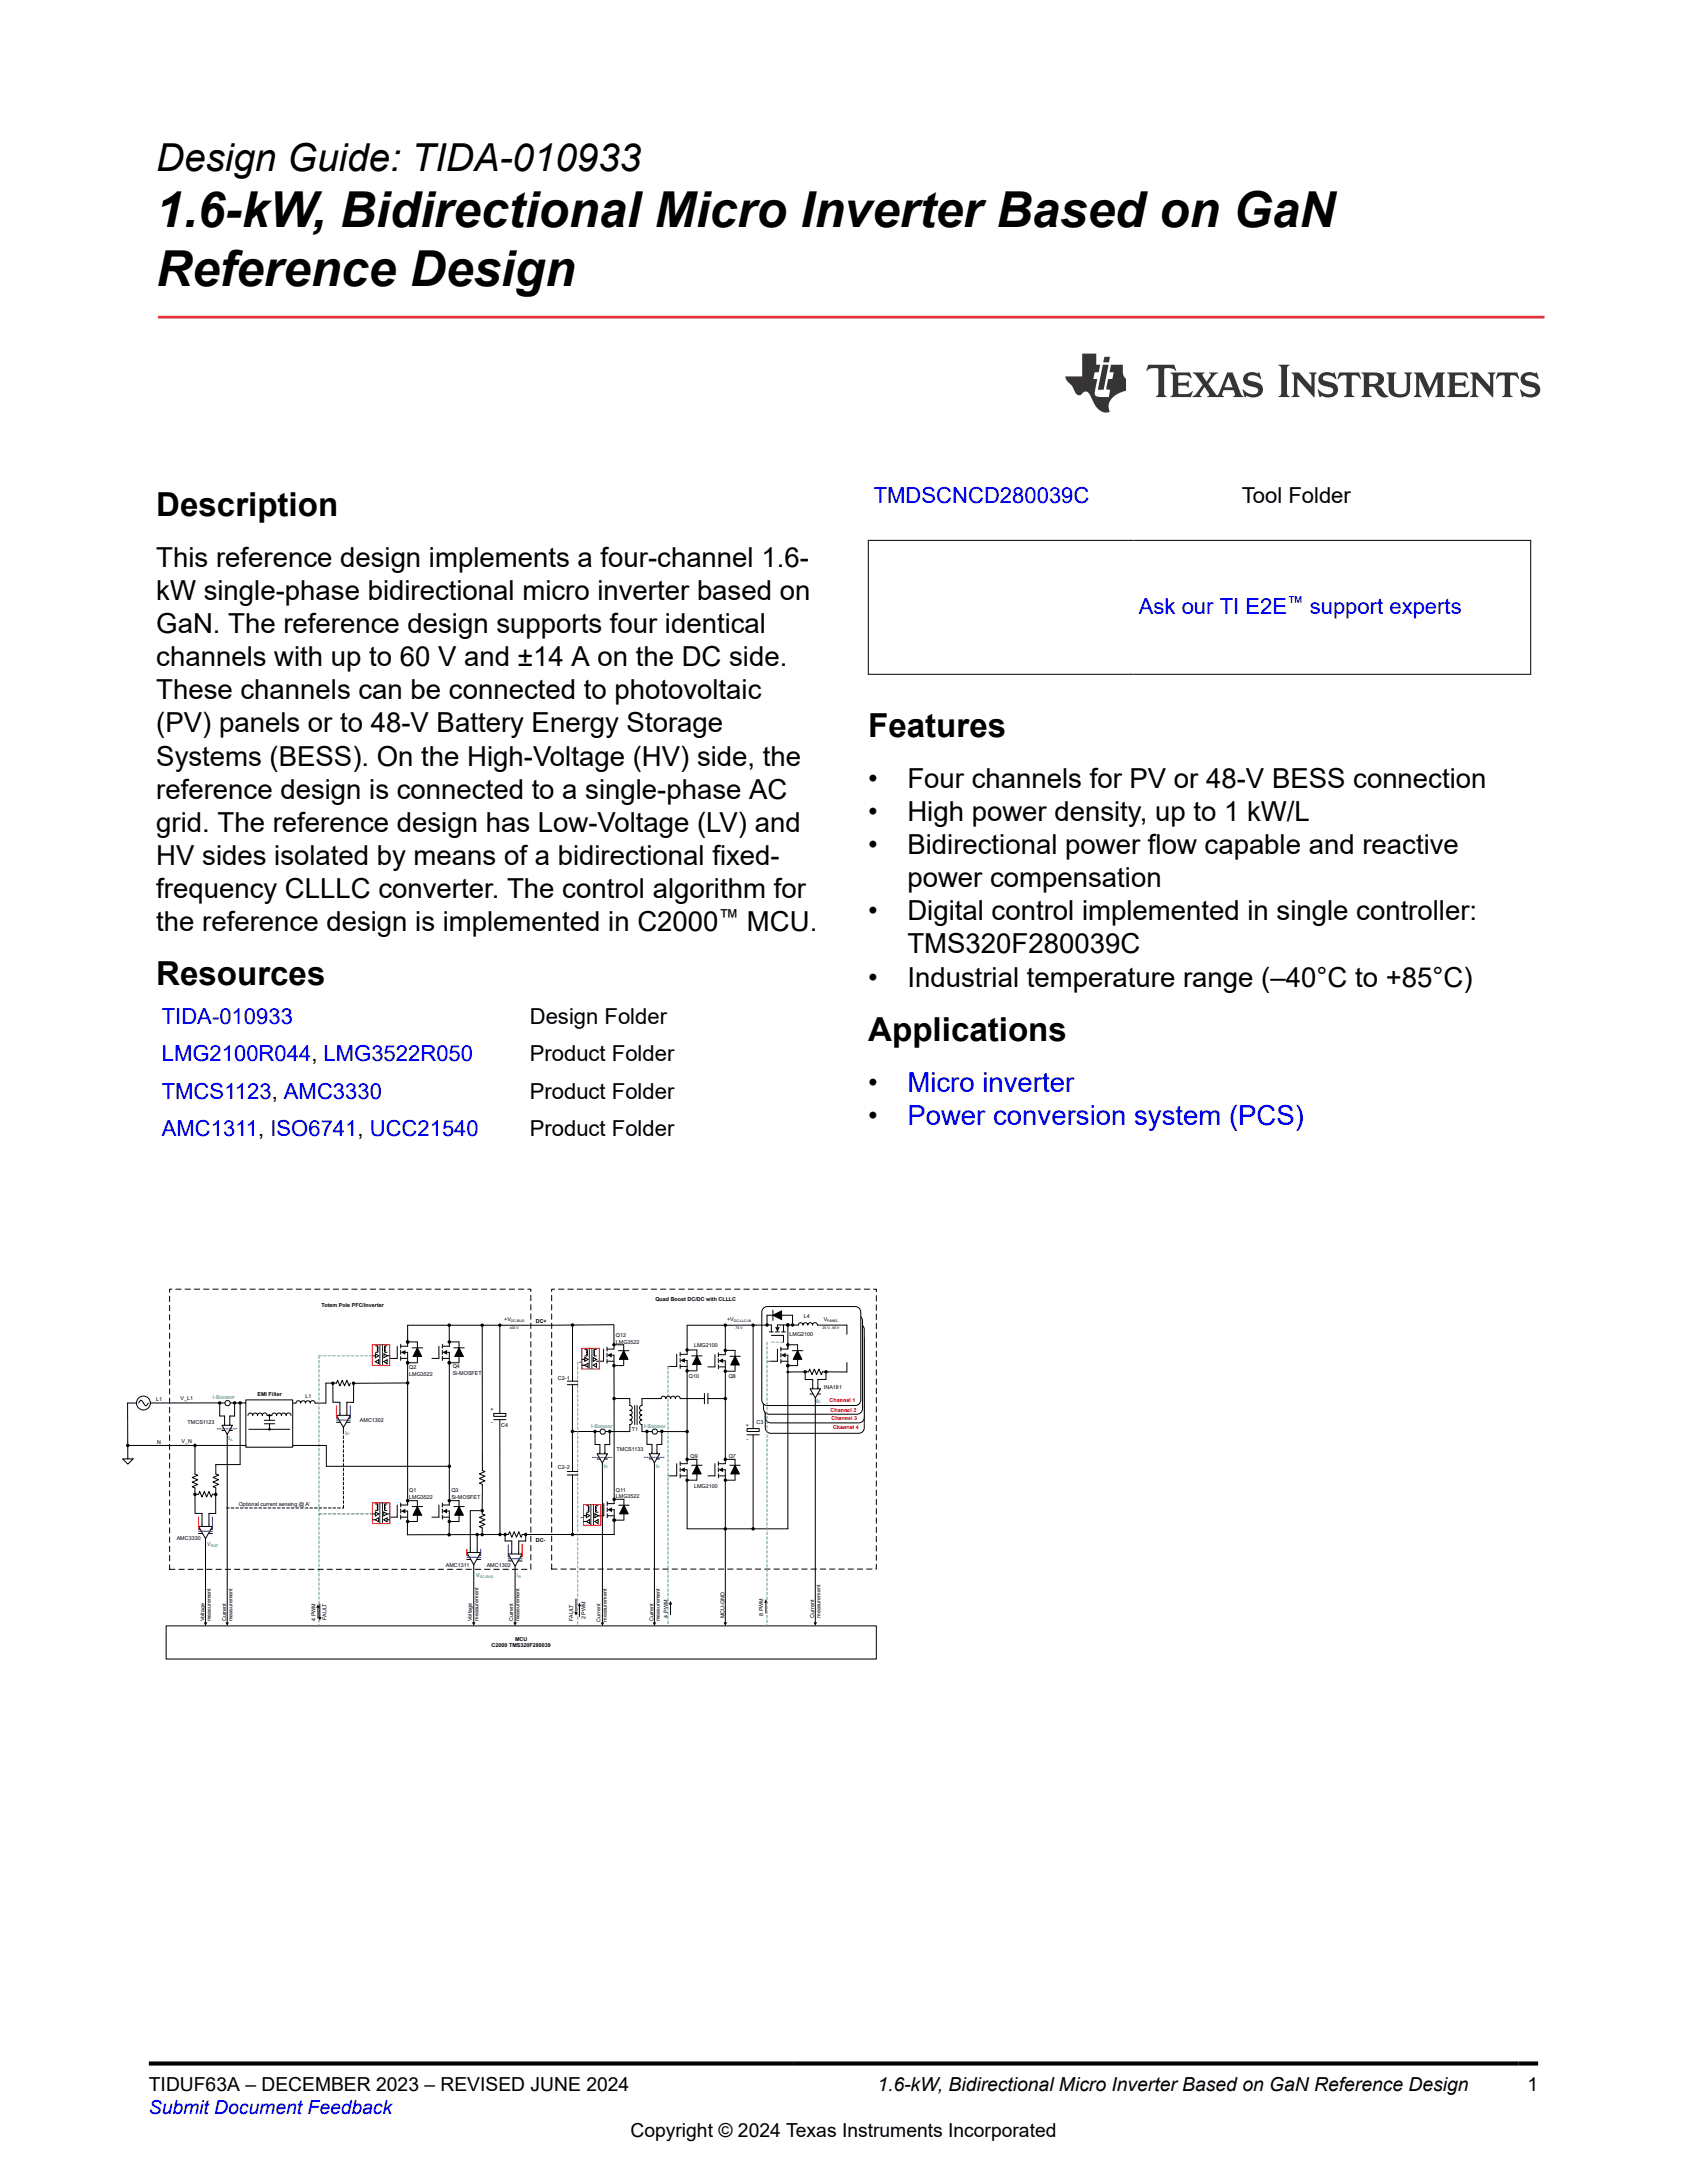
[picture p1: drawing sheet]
<svg xmlns="http://www.w3.org/2000/svg" width="216mm" height="279mm" viewBox="0 0 216 279" stroke-linecap="round" stroke-linejoin="round" font-family="sans-serif">
<defs><g id="words">
<g font-size="6.3">
<text x="20" y="29">1.6-kW, Bidirectional Micro Inverter Based on GaN</text>
<text x="20" y="36.6">Reference Design</text>
</g>
<text font-size="4.9" x="20" y="21.8">Design Guide: TIDA-010933</text>
<g font-size="4.2">
<text x="20" y="66">Description</text>
<text x="111.1" y="94.3">Features</text>
<text x="20" y="126.1">Resources</text>
<text x="111.1" y="133.2">Applications</text>
</g>
<g font-size="3.5">
<text x="20" y="72.6">This reference design implements a four-channel 1.6-</text>
<text x="20" y="76.8">kW single-phase bidirectional micro inverter based on</text>
<text x="20" y="81">GaN. The reference design supports four identical</text>
<text x="20" y="85.3">channels with up to 60 V and ±14 A on the DC side.</text>
<text x="20" y="89.5">These channels can be connected to photovoltaic</text>
<text x="20" y="93.7">(PV) panels or to 48-V Battery Energy Storage</text>
<text x="20" y="98">Systems (BESS). On the High-Voltage (HV) side, the</text>
<text x="111.1" y="100.9">•</text>
<text x="116.1" y="100.9">Four channels for PV or 48-V BESS connection</text>
<text x="20" y="102.2">reference design is connected to a single-phase AC</text>
<text x="20" y="106.4">grid. The reference design has Low-Voltage (LV) and</text>
<text x="111.1" y="105.1">•</text>
<text x="116.1" y="105.1">High power density, up to 1 kW/L</text>
<text x="20" y="110.7">HV sides isolated by means of a bidirectional fixed-</text>
<text x="111.1" y="109.3">•</text>
<text x="116.1" y="109.3">Bidirectional power flow capable and reactive</text>
<text x="116.1" y="113.6">power compensation</text>
<text x="20" y="114.9">frequency CLLLC converter. The control algorithm for</text>
<text x="20" y="119.1">the reference design is implemented in C2000</text>
<text x="95.6" y="119.1">MCU.</text>
<text x="111.1" y="117.8">•</text>
<text x="116.1" y="117.8">Digital control implemented in single controller:</text>
<text x="116.1" y="122">TMS320F280039C</text>
<text x="111.1" y="126.3">•</text>
<text x="116.1" y="126.3">Industrial temperature range (–40°C to +85°C)</text>
<text x="111.1" y="139.8">•</text>
<text x="111.1" y="144">•</text>
</g>
<g font-size="3.5" fill="#00f">
<text x="116.1" y="139.8">Micro inverter</text>
<text x="116.1" y="144">Power conversion system (PCS)</text>
</g>
<g font-size="2.8" fill="#00f">
<text x="111.8" y="64.4">TMDSCNCD280039C</text>
<text x="145.7" y="78.5">Ask our TI E2E</text>
<text x="167.6" y="78.5">support experts</text>
<text x="20.7" y="131">TIDA-010933</text>
<text x="20.7" y="135.8">LMG2100R044, LMG3522R050</text>
<text x="20.7" y="140.6">TMCS1123, AMC3330</text>
<text x="20.7" y="145.4">AMC1311, ISO6741, UCC21540</text>
</g>
<g font-size="2.8">
<text x="158.9" y="64.4">Tool Folder</text>
<text x="67.8" y="131">Design Folder</text>
<text x="67.8" y="135.8">Product Folder</text>
<text x="67.8" y="140.6">Product Folder</text>
<text x="67.8" y="145.4">Product Folder</text>
</g>
<text font-size="2.6" x="92" y="118.3">™</text>
<g font-size="2.5">
<text x="19" y="267.6">TIDUF63A – DECEMBER 2023 – REVISED JUNE 2024</text>
<text x="112.3" y="267.6">1.6-kW, Bidirectional Micro Inverter Based on GaN Reference Design</text>
<text x="195.5" y="267.6">1</text>
<text x="80.7" y="273.5">Copyright © 2024 Texas Instruments Incorporated</text>
</g>
<text font-size="2.5" fill="#00f" x="19" y="270.6">Submit Document Feedback</text>
<text font-size="2.1" fill="#00f" x="164.7" y="77.9">™</text>
<g font-size=".7">
<text x="41.2" y="167.3">Totem Pole PFC/Inverter</text>
<text x="83.9" y="166.5">Quad Boost DC/DC with CLLLC</text>
<text x="64.5" y="169.1">+V</text>
<text x="68.6" y="169.4">DC+</text>
<text x="78.8" y="171.1">Q12</text>
<text x="78.8" y="172">LMG3522</text>
<text x="88.8" y="172.4">LMG2100</text>
<text x="93.1" y="169.1">+V</text>
<text x="101.1" y="171">LMG2100</text>
<text x="102.9" y="168.7">L4</text>
<text x="105.4" y="169.1">V</text>
<text x="20" y="179.3">L1</text>
<text x="23.1" y="179.2">V_L1</text>
<text x="33" y="178.6">EMI Filter</text>
<text x="39.1" y="179">L1</text>
<text x="52.4" y="175.2">Q2</text>
<text x="52.4" y="176.1">LMG3522</text>
<text x="57.9" y="175.1">Q4</text>
<text x="57.9" y="176">Si-MOSFET</text>
<text x="71.4" y="176.7">C2-1</text>
<text x="88.2" y="176.4">Q10</text>
<text x="93.3" y="176.4">Q8</text>
<text x="105.5" y="177.8">INA181</text>
<text x="20.1" y="184.8">N</text>
<text x="23.2" y="184.7">V_N</text>
<text x="24" y="182.2">TMCS1123</text>
<text x="46.1" y="182">AMC1302</text>
<text x="62.8" y="180.5">+</text>
<text x="62.9" y="182.3">-</text>
<text x="64.2" y="182.7">C4</text>
<text x="78.9" y="185.8">TMCS1133</text>
<text x="80.9" y="183.1">T1</text>
<text x="95.5" y="182.7">+</text>
<text x="95.5" y="184.4">-</text>
<text x="96.8" y="182.2">C3</text>
<text x="52.4" y="191">Q1</text>
<text x="52.4" y="191.8">LMG3522</text>
<text x="57.8" y="191">Q3</text>
<text x="57.8" y="191.8">Si-MOSFET</text>
<text x="71.4" y="188">C2-2</text>
<text x="78.8" y="190.9">Q11</text>
<text x="78.8" y="191.7">LMG3522</text>
<text x="88.4" y="186.5">Q9</text>
<text x="88.8" y="190.4">LMG2100</text>
<text x="93.3" y="186.5">Q7</text>
<text x="22.6" y="197.1">AMC3330</text>
<text x="30.6" y="192.8">Optional current sensing @ A’</text>
<text x="68.6" y="197.4">DC-</text>
<text x="57.1" y="200.6">AMC1311</text>
<text x="62.3" y="200.5">AMC1302</text>
<text x="26.2" y="207.5" transform="rotate(-90 26.2 207.5)">Voltage</text>
<text x="27" y="207.5" transform="rotate(-90 27 207.5)">measurement</text>
<text x="28.9" y="207.5" transform="rotate(-90 28.9 207.5)">Current</text>
<text x="29.8" y="207.5" transform="rotate(-90 29.8 207.5)">measurement</text>
<text x="40.4" y="207.5" transform="rotate(-90 40.4 207.5)">4 PWM</text>
<text x="41.8" y="207.3" transform="rotate(-90 41.8 207.3)">FAULT</text>
<text x="60.4" y="207.5" transform="rotate(-90 60.4 207.5)">Voltage</text>
<text x="61.2" y="207.5" transform="rotate(-90 61.2 207.5)">measurement</text>
<text x="65.7" y="207.5" transform="rotate(-90 65.7 207.5)">Current</text>
<text x="66.5" y="207.5" transform="rotate(-90 66.5 207.5)">measurement</text>
<text x="73.4" y="207.4" transform="rotate(-90 73.4 207.4)">FAULT</text>
<text x="74.9" y="207.3" transform="rotate(-90 74.9 207.3)">2 PWM</text>
<text x="76.8" y="207.6" transform="rotate(-90 76.8 207.6)">Current</text>
<text x="77.7" y="207.6" transform="rotate(-90 77.7 207.6)">measurement</text>
<text x="83.6" y="207.5" transform="rotate(-90 83.6 207.5)">Current</text>
<text x="84.4" y="207.5" transform="rotate(-90 84.4 207.5)">measurement</text>
<text x="85.5" y="207" transform="rotate(-90 85.5 207)">4 PWM</text>
<text x="92.7" y="207.1" transform="rotate(-90 92.7 207.1)">MCU-GND</text>
<text x="97.7" y="206.8" transform="rotate(-90 97.7 206.8)">8 PWM</text>
<text x="104.2" y="207.1" transform="rotate(-90 104.2 207.1)">Current</text>
<text x="105" y="207.1" transform="rotate(-90 105 207.1)">measurement</text>
<text x="62.9" y="210.8">C2000 TMS320F280039</text>
<text x="65.9" y="210">MCU</text>
</g>
<g font-size=".7" fill="#00bacc">
<text x="27.3" y="179.1">I-Sensor</text>
<text x="29.3" y="184.3">I</text>
<text x="44.2" y="183.6">I</text>
<text x="75.7" y="182.7">I-Sensor</text>
<text x="82.4" y="182.7">I-Sensor</text>
<text x="77.3" y="187.8">I</text>
<text x="83.9" y="187.8">I</text>
<text x="26.5" y="197.9">V</text>
<text x="60.9" y="201.9">V</text>
<text x="66.2" y="201.9">I</text>
</g>
<text font-size=".7" fill="#006fc0" x="104.5" y="179.5">I</text>
<g font-size=".7" fill="#f00">
<text x="106.2" y="179.5">Channel 1</text>
<text x="106.3" y="180.7">Channel 2</text>
<text x="106.4" y="181.7">Channel 3</text>
<text x="106.6" y="182.9">Channel 4</text>
</g>
<g font-size=".4">
<text x="65.2" y="170.1">400 V</text>
<text x="65.4" y="169.2">DC-BUS</text>
<text x="93.9" y="169.2">DC-LLC-IN</text>
<text x="94.1" y="170.1">75 V</text>
<text x="105.3" y="170.1">25 V...60 V</text>
<text x="105.9" y="169.2">PANEL</text>
</g>
<text font-size=".4" fill="#006fc0" x="104.7" y="179.6">C</text>
<g font-size=".4" fill="#00bacc">
<text x="29.5" y="184.4">A</text>
<text x="44.3" y="183.7">A’</text>
<text x="77.5" y="187.9">D</text>
<text x="84.1" y="187.9">E</text>
<text x="27" y="197.9">OUT</text>
<text x="61.4" y="201.9">DC-BUS</text>
<text x="66.3" y="201.9">B</text>
</g>
</g></defs>
<g fill="#373435">
<path d="M159.3 48a.88 .88 0 0 0-.1 .9 .88 .88 0 0 0 .8 .5l.8 .2a.43 .43 0 0 1 .2 .5 .43 .43 0 0 1-.4 .3 1.57 1.57 0 0 1-1.5-.6l-.1 .1 .3 .9h.1l.2-.1a1.53 1.53 0 0 0 2-.5 .96 .96 0 0 0-.9-1.3l-.8-.2-.2-.3a.62 .62 0 0 1 .9-.3l.3 .1 .4 .3h.1l-.2-.8h-.2v.1a1.46 1.46 0 0 0-1.7 .2zM157.2 48.2l.5 1.4h-1zM152.6 47.7v.1l.5 .3 .8 1.1-.7 1.1-.2 .2-.4 .2v.1h1.2v-.1l-.3-.2 .6-1 .7 1-.3 .2v.1h2.2v-.1l-.3-.2 .2-.6h1.3l.2 .6-.3 .3h1.3l-.3-.4-1.1-2.7h-.6l-1 2.5-.3 .4-1.1-1.5 .6-1 .6-.3v-.1h-1.2v.1h.2l.1 .1-.6 .9-.5-.8 .2-.2v-.1zM149.8 47.7v.1l.3 .2v.2v2.1v.2l-.3 .2v.1h2.6l.3-.7-.1-.1a1.64 1.64 0 0 1-1.8 .4v-1.1l1 .1 .2 .2h.1v-.9h-.1l-.2 .3h-1v-.9l.7-.1a1.02 1.02 0 0 1 .9 .4h.1l-.2-.7zM147 46.7l-.3 .7 .1 .1a1.36 1.36 0 0 1 1.4-.3v3.1v.2l-.3 .2v.1h1.4v-.1l-.3-.2v-.2v-3.1a1.36 1.36 0 0 1 1.5 .3v-.1l-.2-.7z"/>
<path d="M194.8 48a.88 .88 0 0 0-.1 .9 .88 .88 0 0 0 .8 .5l.8 .2a.43 .43 0 0 1 .2 .5 .43 .43 0 0 1-.4 .3 1.52 1.52 0 0 1-1.5-.6l-.1 .1 .3 .9h.1l.1-.1a1.54 1.54 0 0 0 2.1-.5 .95 .95 0 0 0-.9-1.3l-.9-.2-.1-.3a.64 .64 0 0 1 .9-.3l.3 .1 .4 .3h.1l-.2-.8h-.2l-.1 .1a1.43 1.43 0 0 0-1.6 .2zM191.7 47.7l-.3 .8h.1a.83 .83 0 0 1 1-.4l.1 2.2-.1 .2-.3 .2v.1h1.4v-.1l-.3-.2v-.2v-2.2a.88 .88 0 0 1 1.1 .4l-.2-.8zM188.2 47.7v.1l.2 .2 .1 .2v2.1l-.1 .2-.2 .2v.1h1v-.1l-.3-.2v-.2v-1.8l2.1 2.3h.1v-2.6v-.2l.3-.2v-.1h-1v.1l.3 .2v1.5l-1.6-1.8zM185.2 47.7v.1l.3 .2v.2v2.1v.2l-.3 .2v.1h2.6l.3-.7-.1-.1a1.64 1.64 0 0 1-1.8 .4v-1.1l1 .1 .2 .2h.1v-.9h-.1l-.2 .3h-1v-.9l.6-.1a1.04 1.04 0 0 1 1.1 .4l-.2-.7zM180.9 47.7v.1l.3 .2v.2v2.1v.2l-.3 .2v.1h1v-.1l-.2-.2-.1-.2v-2l1.2 2.6 1.2-2.6v2l-.1 .2-.2 .2v.1h1.3v-.1l-.3-.2-.1-.2v-2.1l.1-.2 .3-.2v-.1h-1.1l-.9 2-.9-2zM177.4 47.7v.1l.3 .1v.3v1.6a1.36 1.36 0 0 0 1.9 1 .99 .99 0 0 0 .9-1.1v-1.5v-.3l.2-.1v-.1h-1v.1l.3 .1v.3v1.9a.95 .95 0 0 1-1.6 0v-1.9v-.3l.3-.1v-.1zM175.3 48.1h.1a.7 .7 0 0 1 1 .5 .55 .55 0 0 1-.6 .5h-.6zM174.2 47.7v.1l.3 .2v.2v2.1v.2l-.3 .2v.1h1.4v-.1l-.3-.2-.1-1a.78 .78 0 0 1 1 .7 1.04 1.04 0 0 0 1.5 .6v-.1a1.21 1.21 0 0 1-.8-.8l-.2-.3-.4-.2a.84 .84 0 0 0 .8-.9 .84 .84 0 0 0-.8-.8zM171.4 47.7l-.2 .8h.1a.83 .83 0 0 1 1-.4v2.2v.2l-.3 .2v.1h1.3v-.1l-.3-.2v-.2v-2.2a.9 .9 0 0 1 1.1 .4h.1l-.3-.8zM168.9 48a.88 .88 0 0 0-.1 .9 .88 .88 0 0 0 .8 .5l.8 .2a.43 .43 0 0 1 .2 .5 .43 .43 0 0 1-.4 .3 1.52 1.52 0 0 1-1.5-.6l-.1 .1 .3 .9h.1l.2-.1a1.54 1.54 0 0 0 2-.5 .95 .95 0 0 0-.9-1.3l-.8-.2-.2-.3a.62 .62 0 0 1 .9-.3l.3 .1 .4 .3h.1l-.2-.8-.2 .1a1.43 1.43 0 0 0-1.7 .2zM165.3 47.7v.1l.3 .2v.2v2.1v.2l-.3 .2v.1h1v-.1l-.2-.2-.1-.2v-1.8l2.1 2.3h.1v-2.6l.1-.2 .2-.2v-.1h-1v.1l.3 .2v1.5l-1.6-1.8zM163.6 46.7v.1l.3 .2 .1 .2v3.1l-.1 .2-.3 .2v.1h1.4v-.1l-.2-.2-.1-.2v-3.1l.1-.2 .2-.2v-.1z"/>
<path d="M141.3 45.7l-.1 .7h.7l.2-.7zM141.1 46.7l-.6 3.2h.7l.7-3.2zM138.5 45.3v2.9h-2.2a1.8 1.8 0 0 0 .8 1.1l.2 .3a1.31 1.31 0 0 0 .8 1l.2-.1a.62 .62 0 0 1 .6-.4 .62 .62 0 0 1 .6 .4l.2 .4a2.59 2.59 0 0 0 1.7 1.9l.6-.1a1.71 1.71 0 0 1 1.1-2.3l1-.4v-1.5a.97 .97 0 0 1-.4-.9v-.9h-1.5l-.2 .9h.5l-.1 .9h-.6l-.2 .9v.4l.5 .1-.2 .9a3.4 3.4 0 0 1-1.7-.1l-.1-.2v-.4l.3-1.6h-.5l.2-.9h.5l.2-.9h-.5v-1.4z"/>
</g>
<path d="M20.4 40.6h177.1" fill="none" stroke="#ed3237" stroke-width=".35"/>
<path d="M111.1 69.2h84.9M111.1 69.1v17.3M195.9 69.1v17.3M111.1 86.3h84.9" fill="none" stroke="#000" stroke-width=".13"/>
<path d="M98.1 171l.5-.2h11.3a.71 .71 0 0 1 .7 .7v11.2a.71 .71 0 0 1-.7 .7h-11.3a.71 .71 0 0 1-.7-.7v-11.2z" fill-rule="evenodd" fill="#fff"/>
<path d="M98.1 171l.5-.2h11.3a.71 .71 0 0 1 .7 .7v11.2a.71 .71 0 0 1-.7 .7h-11.3a.71 .71 0 0 1-.7-.7v-11.2z" fill="none" stroke="#000" stroke-width=".13"/>
<path d="M98.1 169.7l.5-.3h11.3a.71 .71 0 0 1 .7 .8v11.2a.71 .71 0 0 1-.7 .7h-11.3a.71 .71 0 0 1-.7-.7v-11.2z" fill-rule="evenodd" fill="#fff"/>
<path d="M98.1 169.7l.5-.3h11.3a.71 .71 0 0 1 .7 .8v11.2a.71 .71 0 0 1-.7 .7h-11.3a.71 .71 0 0 1-.7-.7v-11.2z" fill="none" stroke="#000" stroke-width=".13"/>
<path d="M97.9 168.5l.5-.2h11.3a.71 .71 0 0 1 .7 .7v11.3a.71 .71 0 0 1-.7 .7h-11.3a.71 .71 0 0 1-.7-.7v-11.3z" fill-rule="evenodd" fill="#fff"/>
<path d="M97.9 168.5l.5-.2h11.3a.71 .71 0 0 1 .7 .7v11.3a.71 .71 0 0 1-.7 .7h-11.3a.71 .71 0 0 1-.7-.7v-11.3z" fill="none" stroke="#000" stroke-width=".13"/>
<path d="M97.7 167.4l.5-.2h11.3a.71 .71 0 0 1 .7 .7v11.3a.71 .71 0 0 1-.7 .7h-11.3a.71 .71 0 0 1-.7-.7v-11.3z" fill-rule="evenodd" fill="#fff"/>
<g fill="none" stroke="#000" stroke-width=".13">
<path d="M48.6 172.1v2.7M49 172.1v2.7M49.5 172.2h-.2l-.1 .2 .1 .1h-.1l.1 .2-.1 .1 .1 .1-.1 .2h.3M50.8 172.3v1.6h-.9M51.3 173.9h.9M51.3 172.1v.5M51.3 172.8v.5M51.3 173.6v.5M51.9 173.1h.3v1.3M51.9 177h-6.6M52.2 169.6h18.4M52.2 171.8v.5h-.9"/>
<path d="M52.2 174.6v18h-.9M52.4 171.8h1v2.6M52.4 174.4h1M52.7 172.5h1.4M53.4 172.5l.6 1.1h-1.1zM56.2 172.3v1.6h-.9M56.6 173.9h.9M56.6 172.1v.5M56.6 172.8v.5M56.6 173.6v.5M57.2 173.1h.3v1.3M57.5 171.8v.5h-.9"/>
<path d="M57.5 174.6v18h-.9M57.7 171.8h1v2.6M57.7 174.4h1M58.1 172.5h1.3M58.7 172.5l.6 1.1h-1.1zM97.7 167.4l.5-.2h11.3a.71 .71 0 0 1 .7 .7v11.3a.71 .71 0 0 1-.7 .7h-11.3a.71 .71 0 0 1-.7-.7v-11.3zM50.8 192.6v1.6h-.9M51.3 192.4v.5M51.3 193.1v.6M51.3 193.9v.5M51.3 194.2h.9M51.9 193.4h.3v1.3"/>
<path d="M52.1 194.8v1.6h13M52.4 192.1h1v2.6M52.4 194.7h1M52.7 192.8h1.4M53.4 192.8l.6 1.1h-1.1zM56.2 192.6v1.6h-.9M56.6 192.4v.5M56.6 193.1v.6M56.6 193.9v.5M56.6 194.2h.9M57.2 193.4h.3v2.8M57.7 192.1h1v2.6"/>
<path d="M57.7 194.7h1M58.1 192.8h1.3M58.7 192.8l.6 1.1h-1.1z"/>
</g>
<g fill="#000">
<path d="M51.3 173.1l.6-.3v.6zM53.4 172.5l.6 1.1h-1.1zM56.6 173.1l.6-.3v.6zM58.7 172.5l.6 1.1h-1.1zM51.3 193.4l.6-.3v.6zM53.4 192.8l.6 1.1h-1.1zM56.6 193.4l.6-.3v.6zM58.7 192.8l.6 1.1h-1.1z"/>
<circle cx="52.2" cy="174.4" r=".22"/>
<circle cx="52.2" cy="177" r=".22"/>
<circle cx="52.2" cy="171.8" r=".22"/>
<circle cx="57.5" cy="174.4" r=".22"/>
<circle cx="57.5" cy="171.8" r=".22"/>
<circle cx="52.2" cy="192.1" r=".22"/>
<circle cx="52.2" cy="194.7" r=".22"/>
<circle cx="57.5" cy="196.4" r=".22"/>
<circle cx="57.5" cy="194.7" r=".22"/>
<circle cx="57.5" cy="192.1" r=".22"/>
</g>
<path d="M47.7 172.1h2.2v2.7h-2.2z" fill="none" stroke="#df0000" stroke-width=".13"/>
<path d="M49.1 173.3l.5 .2-.5 .3z" fill="#fff"/>
<path d="M49.1 173.3l.5 .2-.5 .3zM49.6 173.5h.3" fill="none" stroke="#000" stroke-width=".13"/>
<path d="M48 173.3l.5 .2-.5 .3z" fill="#fff"/>
<path d="M47.7 173.5h.3M48 173.3l.5 .2-.5 .3z" fill="none" stroke="#000" stroke-width=".13"/>
<path d="M48 174.3l.5-.3v.5z" fill="#fff"/>
<path d="M48 174.3l.5-.3v.5z" fill="none" stroke="#000" stroke-width=".13"/>
<path d="M49.1 174.3l.4-.3v.5z" fill="#fff"/>
<path d="M48.1 172.2h.2l.1 .2-.1 .1 .1 .1-.1 .1h.1l-.1 .2v.2h-.2M49.1 174.3l.4-.3v.5zM48.6 192.4v2.6M49 192.4l-.1 2.6M49.5 192.5h-.2l-.1 .1 .1 .1-.1 .1 .1 .1-.1 .1 .1 .1-.1 .2h.3" fill="none" stroke="#000" stroke-width=".13"/>
<path d="M47.7 192.3h2.2v2.7h-2.2z" fill="none" stroke="#df0000" stroke-width=".13"/>
<path d="M49.1 193.5l.4 .3-.4 .2z" fill="#fff"/>
<path d="M49.1 193.5l.4 .3-.4 .2zM49.6 193.8h.3" fill="none" stroke="#000" stroke-width=".13"/>
<path d="M48 193.5l.5 .3-.5 .2z" fill="#fff"/>
<path d="M47.7 193.8h.3M48 193.5l.5 .3-.5 .2z" fill="none" stroke="#000" stroke-width=".13"/>
<path d="M48 194.5l.5-.2v.5z" fill="#fff"/>
<path d="M47.7 194.5h.3M48 194.5l.5-.2v.5z" fill="none" stroke="#000" stroke-width=".13"/>
<path d="M49.1 194.5l.4-.2v.5z" fill="#fff"/>
<path d="M28.1 179.6h-11.8l.1 7.1M48.1 192.5h.2l.1 .1-.1 .1 .1 .1-.1 .1 .1 .1-.1 .1v.2h-.2M49.1 194.5l.4-.2v.5zM49.6 194.5h.3" fill="none" stroke="#000" stroke-width=".13"/>
<circle cx="18.4" cy="179.6" r=".89" fill="#fff"/>
<g fill="none" stroke="#000" stroke-width=".13">
<path d="M17.7 179.6l.1-.1a.25 .25 0 0 1 .2-.3 .25 .25 0 0 1 .3 .3l.1 .2a.25 .25 0 0 0 .3 .2 .25 .25 0 0 0 .2-.2l.1-.1M31.5 179.6h-3.4M31.5 179.2h6v6h-6zM37.5 179.6h.4a.31 .31 0 0 1 .3-.3 .31 .31 0 0 1 .3 .3 .31 .31 0 0 1 .3-.3 .31 .31 0 0 1 .3 .3 .31 .31 0 0 1 .3-.3 .31 .31 0 0 1 .3 .3 .31 .31 0 0 1 .3-.3 .31 .31 0 0 1 .3 .3h1.4M64 169.8v11.1M29.1 183.9v23.8M31.7 181.2a.31 .31 0 0 1 .3-.3 .31 .31 0 0 1 .3 .3 .31 .31 0 0 1 .4-.3 .31 .31 0 0 1 .3 .3 .31 .31 0 0 1 .3-.3 .31 .31 0 0 1 .3 .3 .31 .31 0 0 1 .3-.4 .31 .31 0 0 1 .3 .4h.6a.31 .31 0 0 1 .3-.3 .31 .31 0 0 1 .3 .3 .31 .31 0 0 1 .3-.3 .31 .31 0 0 1 .3 .3 .31 .31 0 0 1 .3-.3 .31 .31 0 0 1 .3 .3 .31 .31 0 0 1 .3-.4 .31 .31 0 0 1 .3 .4M31.8 182.9h5.3M63.2 180.9h1.5v.4h-1.5zM63.2 181.7h1.5M64 181.7v14.5M65.1 196.4l.1-.4 .3 .8 .3-.8 .3 .8 .3-.8 .3 .8 .1-.4h3.8"/>
<path d="M66.8 199.2h-1.8M67.3 196.6v.6M21.3 208.1h90.9v4.2h-90.9zM40.7 205.7v1.4M40.9 205.3v1.7"/>
<circle cx="18.4" cy="179.6" r=".89"/>
</g>
<path d="M40.8 173.5v34.6M47.7 173.5h-6.9" fill="none" stroke="#64c191" stroke-width=".13" stroke-dasharray=".3 .2"/>
<g fill="#000">
<path d="M28.9 207.6h.4l-.2 .5zM40.7 205.3l.2 .5h-.4zM40.7 207h.5l-.3 .4z"/>
<circle cx="64" cy="169.6" r=".22"/>
<circle cx="64" cy="196.4" r=".22"/>
<circle cx="67.3" cy="196.4" r=".22"/>
</g>
<path d="M47.7 193.8h-6.9" fill="none" stroke="#00af4f" stroke-width=".13" stroke-dasharray=".3 .2"/>
<path d="M65 198.9h1.8l-.9 1.5z" fill="#fff"/>
<g fill="none" stroke="#000" stroke-width=".13">
<path d="M41.7 177v2.6M52.2 169.6v1.9M57.5 169.8v2M78.6 169.5l-8 .1M80.6 179v.9a.31 .31 0 0 1 .3 .3 .31 .31 0 0 1-.3 .3 .31 .31 0 0 1 .3 .3 .31 .31 0 0 1-.3 .3 .31 .31 0 0 1 .3 .3 .31 .31 0 0 1-.3 .3 .31 .31 0 0 1 .3 .3 .31 .31 0 0 1-.3 .3v.9M81.2 179.9v2.4M81.5 179.9v2.4M84.6 179h-2.4v.9a.31 .31 0 0 0-.4 .3 .31 .31 0 0 0 .4 .3 .31 .31 0 0 0-.3 .3 .31 .31 0 0 0 .3 .3 .31 .31 0 0 0-.3 .3 .31 .31 0 0 0 .3 .3 .31 .31 0 0 0-.3 .3 .31 .31 0 0 0 .3 .3v.9M87.9 169.6v3.2M91.5 173.4v1.5h-.9M91.9 174.9h.9M91.9 173.1v.5"/>
<path d="M91.9 173.9v.5M91.9 174.7v.5M92.5 174.2h.3v4.8M92.8 169.6v3.8h-.9M93.1 172.8h1v2.7M93.1 175.5h1M93.4 173.6h1.3M94.1 173.6l.5 1.1h-1.1zM96.4 169.8v13M98.2 169.6h-5.1M103.5 175.6l.1-.4 .3 .7 .3-.7 .3 .7 .3-.7 .3 .7 .2-.3M108.4 169.6v1.2"/>
<path d="M16.5 185h15M37.5 185h4.3v2.7h15.5M43.1 181.5h1.7M64.6 196.6v.6h.9v1.7M65 199.8h.5M65 198.9h1.8l-.9 1.5zM66.3 199.8h.5M67.3 197.2h-.9v1.7M78.6 194.8v1.6M87.9 195.7h12.9M91.5 187.3v1.6h-.9M91.9 187.1v.5"/>
<path d="M91.9 187.9v.5M91.9 188.6v.5M91.9 188.9h.9M92.5 188.1h.3v1.3M92.8 186.8v.5h-.9M93.1 186.8h1v2.6M93.1 189.4h1M93.4 187.5h1.3M94.1 187.5l.5 1.1h-1.1zM95.6 182.8h1.6v.4h-1.6zM95.6 183.6h1.6M96.4 183.6v11.8"/>
<path d="M65.9 200.4v7.3M74.2 205.5v1.4"/>
</g>
<path d="M66.8 199.5h-1.8" fill="none" stroke="#1f467d" stroke-width=".13"/>
<path d="M66.8 197.6v1.6" fill="none" stroke="#df0000" stroke-width=".13"/>
<path d="M65.1 197.7l-.1 1.5" fill="none" stroke="#105465" stroke-width=".13"/>
<g fill="#000">
<path d="M91.9 174.2l.6-.3v.6zM94.1 173.6l.5 1.1h-1.1zM91.9 188.1l.6-.3v.6zM94.1 187.5l.5 1.1h-1.1zM65.7 207.6h.4l-.2 .5zM74.2 205.1l.2 .5h-.5z"/>
<circle cx="52.2" cy="171.8" r=".22"/>
<circle cx="57.5" cy="169.6" r=".22"/>
<circle cx="92.8" cy="169.6" r=".22"/>
<circle cx="92.8" cy="175.5" r=".22"/>
<circle cx="92.8" cy="172.8" r=".22"/>
<circle cx="96.4" cy="169.6" r=".22"/>
<circle cx="16.3" cy="185" r=".22"/>
<circle cx="57.5" cy="187.7" r=".22"/>
<circle cx="64.6" cy="196.4" r=".22"/>
<circle cx="78.6" cy="194.6" r=".22"/>
<circle cx="92.8" cy="189.4" r=".22"/>
<circle cx="92.8" cy="186.8" r=".22"/>
<circle cx="96.4" cy="195.7" r=".22"/>
</g>
<path d="M21.7 165h46.2v35.9h-46.2zM70.6 165h41.6v35.8h-41.6z" fill="none" stroke="#000" stroke-width=".13" stroke-dasharray=".7 .5"/>
<path d="M85.5 174.9v33.2" fill="none" stroke="#64c191" stroke-width=".13" stroke-dasharray=".3 .2"/>
<path d="M85.7 174.9h-.2" fill="none" stroke="#00af4f" stroke-width=".13" stroke-dasharray=".3 .7"/>
<path d="M43.1 181.1h1.7l-.9 1.6z" fill="#fff"/>
<g fill="none" stroke="#000" stroke-width=".13">
<path d="M41.7 177h1.4l.1-.3 .3 .7 .3-.7 .3 .7 .3-.7 .3 .7 .1-.4M42.6 177.3v2.2M42.6 179.5h.9v1.6M45.3 177.3v2.2h-.9v1.6M73.3 178.4v4.8h7.3M75.4 172.6v2.6M75.8 172.6l-.1 2.6M76.3 172.7h-.2l-.1 .1 .1 .1-.1 .1 .1 .1-.1 .1 .1 .1-.1 .2h.3M77.2 172.7v1.5h-.8M77.7 174.2h.9M77.7 172.4v.5M77.7 173.2v.5"/>
<path d="M77.7 174v.5M78.3 173.4h.3v5.6h2M78.6 169.6v3.1h-.9M78.6 179.2v13.2h-.9M78.8 172.1h1v2.6M78.8 174.8h1M79.2 172.9h1.3M79.8 172.9l.6 1.1h-1.1zM84.6 179a.31 .31 0 0 1 .3-.3 .31 .31 0 0 1 .3 .3 .31 .31 0 0 1 .3-.3 .31 .31 0 0 1 .3 .3 .31 .31 0 0 1 .3-.3 .31 .31 0 0 1 .3 .3 .31 .31 0 0 1 .3-.3 .31 .31 0 0 1 .3 .3h2.1M86.6 173.3v1.6h-.9M87 173.1v.5M87 173.9v.5"/>
<path d="M87 174.6v.5M87 174.9h.9M87.7 174.1h.2v9.1h-5.7M87.9 169.6h4.9M87.9 172.8v.5h-.9M88.2 172.8h1v2.6M88.2 175.4h1M88.5 173.5h1.3M89.2 173.5l.5 1.1h-1.1zM91.5 179h1.3M92.8 179.2v7.6M98.2 169.6h.5v.9"/>
<path d="M98.2 169.4v-1.1h3.2v1.1M98.5 170.5h.5M98.7 170.9h1.6v.9M98.9 168.3l1.1-.5v1.1zM98.9 167.7v1.3M99.2 170.5h.5M99.5 172.7v1.5h-.9M99.9 174.2h.9M99.9 172.4v.5M99.9 173.2v.5M99.9 174v.5M100 170.5h.5"/>
<path d="M100.3 169.6v.9M100.5 173.4h.3v1.4M100.8 169.6h-1.3v.3M100.8 169.8v2.9h-.9M100.8 175v20.7M101.1 169.6h1.1a.31 .31 0 0 1 .3-.3 .31 .31 0 0 1 .3 .3 .31 .31 0 0 1 .3-.3 .31 .31 0 0 1 .3 .3 .31 .31 0 0 1 .3-.3 .31 .31 0 0 1 .3 .3 .31 .31 0 0 1 .3-.3 .31 .31 0 0 1 .3 .3h3.8M101.1 172.1h1v2.6M101.1 174.8h1M101.4 172.9h1.3M102.1 172.9l.5 1.1h-1.1zM103.5 175.6h-2.7M104.3 179.3v28.4"/>
<path d="M108.4 174.4v1.2h-3.1M43.1 181.1h1.7l-.9 1.6zM43.1 182h.5M43.9 182.7v.4M44.3 182h.5M70.6 196.4h8M73.3 183.4v3.8M73.3 189.6v6.6M77.3 192.4v1.6h-.9M77.7 194h.9M77.7 192.2v.5M77.7 193v.5"/>
<path d="M77.7 193.8v.5M78.3 193.2h.3v1.4M78.8 191.9h1v2.6M78.8 194.6h1M79.2 192.6h1.3M79.8 192.6l.6 1.2h-1.1zM86.6 187.3v1.6h-.9M87 188.9h.9M87 187.1v.5M87 187.9v.5M87 188.6v.5M87.7 188.1h.2v1.3"/>
<path d="M87.9 183.5v3.8h-.9M87.9 189.3v6.4M88.2 186.8h1v2.6M88.2 189.4h1M88.5 187.5h1.3M89.2 187.5l.5 1.1h-1.1zM92.8 189.4v6M73.7 204.7v1.7M85.8 205.3v1.4M98 205.1v1.4"/>
</g>
<g fill="#000">
<path d="M77.7 173.4l.6-.3v.6zM79.8 172.9l.6 1.1h-1.1zM87.1 174.1l.6-.3v.6zM89.2 173.5l.5 1.1h-1.1zM99.2 169.9h.6l-.3 .6zM98.9 168.3l1.1-.5v1.1zM99.9 173.4l.6-.3v.6zM102.1 172.9l.5 1.1h-1.1zM77.7 193.2l.6-.3v.6zM79.8 192.6l.6 1.2h-1.1zM87.1 188.1l.6-.3v.6zM89.2 187.5l.5 1.1h-1.1z"/>
<path d="M73.5 206.3h.4l-.2 .5zM85.8 204.9l.2 .5h-.4zM98 204.7l.2 .4h-.4zM104.1 207.6h.5l-.3 .5z"/>
<circle cx="42.6" cy="177" r=".22"/>
<circle cx="45.3" cy="177" r=".22"/>
<circle cx="78.6" cy="174.8" r=".22"/>
<circle cx="78.6" cy="172.1" r=".22"/>
<circle cx="78.6" cy="179" r=".22"/>
<circle cx="87.9" cy="172.8" r=".22"/>
<circle cx="87.9" cy="175.4" r=".22"/>
<circle cx="92.8" cy="179" r=".22"/>
<circle cx="98.2" cy="169.6" r=".22"/>
<circle cx="100.8" cy="169.6" r=".22"/>
<circle cx="100.8" cy="174.8" r=".22"/>
<circle cx="100.8" cy="172.1" r=".22"/>
<circle cx="101.4" cy="169.6" r=".22"/>
<circle cx="73.3" cy="183.2" r=".22"/>
<circle cx="73.3" cy="196.4" r=".22"/>
<circle cx="78.6" cy="191.9" r=".22"/>
<circle cx="78.6" cy="194.6" r=".22"/>
<circle cx="87.9" cy="183.2" r=".22"/>
<circle cx="87.9" cy="189.4" r=".22"/>
<circle cx="87.9" cy="186.8" r=".22"/>
<circle cx="92.8" cy="195.7" r=".22"/>
</g>
<path d="M43.1 181.7l1.7 .1" fill="none" stroke="#1f467d" stroke-width=".13"/>
<path d="M43.1 179.9v1.6M74.5 172.6h2.2v2.6h-2.2z" fill="none" stroke="#df0000" stroke-width=".13"/>
<path d="M44.8 179.9v1.6" fill="none" stroke="#105465" stroke-width=".13"/>
<path d="M29 193h15M44 193l-.1-9.9" fill="none" stroke="#000" stroke-width=".13" stroke-dasharray=".3 .2"/>
<path d="M98.2 174.2h.4M85.7 188.9h-.2" fill="none" stroke="#00af4f" stroke-width=".13" stroke-dasharray=".3 .7"/>
<path d="M73.9 174.3v33.8M98.2 171.8v36.3M100.3 171.8h-1.7" fill="none" stroke="#64c191" stroke-width=".13" stroke-dasharray=".3 .2"/>
<path d="M75.9 173.7l.5 .3-.5 .2z" fill="#fff"/>
<path d="M74.6 174h.3M75.9 173.7l.5 .3-.5 .2z" fill="none" stroke="#000" stroke-width=".13"/>
<path d="M74.8 173.7l.5 .3-.5 .2z" fill="#fff"/>
<path d="M74.5 174h.3M74.8 173.7l.5 .3-.5 .2z" fill="none" stroke="#000" stroke-width=".13"/>
<path d="M74.8 174.7l.5-.2v.5z" fill="#fff"/>
<path d="M74.5 174.7h.3M74.8 174.7l.5-.2v.5z" fill="none" stroke="#000" stroke-width=".13"/>
<path d="M75.9 174.7l.4-.2v.5z" fill="#fff"/>
<path d="M74.6 174.7h.3M74.9 172.7h.2l.1 .1-.1 .1 .1 .1-.1 .1 .1 .1-.1 .1v.2h-.2M75.9 174.7l.4-.2v.5zM75.6 192.6v2.6M76 192.6v2.6M76.5 192.7h-.2l-.1 .1 .1 .1-.1 .1 .1 .1-.1 .1 .1 .1-.1 .2h.3" fill="none" stroke="#000" stroke-width=".13"/>
<path d="M74.7 192.6h2.2v2.6h-2.2z" fill="none" stroke="#df0000" stroke-width=".13"/>
<path d="M76.1 193.7l.5 .3-.5 .2z" fill="#fff"/>
<path d="M74.8 194h.3M76.1 193.7l.5 .3-.5 .2z" fill="none" stroke="#000" stroke-width=".13"/>
<path d="M75 193.7l.5 .3-.5 .2z" fill="#fff"/>
<path d="M74.7 194h.3M75 193.7l.5 .3-.5 .2z" fill="none" stroke="#000" stroke-width=".13"/>
<path d="M75 194.7l.5-.2v.5z" fill="#fff"/>
<path d="M74.7 194.7h.3M75 194.7l.5-.2v.5z" fill="none" stroke="#000" stroke-width=".13"/>
<path d="M76.1 194.7l.4-.2v.5z" fill="#fff"/>
<path d="M73.3 169.8v6.2M103 175.8v.8h1v1M105.7 175.8v.8h-1v1M74.8 194.7h.3M75.1 192.7h.2l.1 .1-.1 .1 .1 .1-.1 .1 .1 .1-.1 .1v.2h-.2M76.1 194.7l.4-.2v.5z" fill="none" stroke="#000" stroke-width=".13"/>
<g fill="#000">
<circle cx="73.3" cy="169.6" r=".22"/>
<circle cx="103" cy="175.6" r=".22"/>
<circle cx="105.7" cy="175.6" r=".22"/>
</g>
<path d="M74.5 174.3h-.6M74.7 194.2h-.8" fill="none" stroke="#00af4f" stroke-width=".13" stroke-dasharray=".3 .7"/>
<path d="M103.7 177.8h1.3l-.7 1.1z" fill="#fff"/>
<path d="M28.1 179.8v1.4h.6v1.1M30 179.8v1.4h-.6v1.1M103.7 177.8h1.3l-.7 1.1zM103.7 178.4h.4M104 177.6v.2M104.3 178.9v.4M104.6 178.4h.4M104.7 177.6v.2" fill="none" stroke="#000" stroke-width=".13"/>
<g fill="#000">
<circle cx="28.1" cy="179.6" r=".22"/>
<circle cx="30" cy="179.6" r=".22"/>
</g>
<path d="M28.4 182.4h1.3l-.6 1.2z" fill="#fff"/>
<path d="M28.4 182.4h1.3l-.6 1.2zM28.4 183.1h.4M28.7 182.3v.1M29.1 183.6v.3M29.4 183.1h.3M29.4 182.3v.1" fill="none" stroke="#000" stroke-width=".13"/>
<path d="M27.8 182.9h2.6" fill="none" stroke="#1f467d" stroke-width=".13"/>
<path d="M28.9 179.3l.2-.1 .3 .1 .1 .3-.1 .2-.3 .1-.2-.1-.1-.2z" fill-rule="evenodd" fill="#fff"/>
<path d="M28.9 179.3l.2-.1 .3 .1 .1 .3-.1 .2-.3 .1-.2-.1-.1-.2zM82.8 183.4v1.5M82.8 184.9h.6v1M84.7 183.4v1.5h-.6v1" fill="none" stroke="#000" stroke-width=".13"/>
<g fill="#000">
<circle cx="82.8" cy="183.2" r=".22"/>
<circle cx="84.7" cy="183.2" r=".22"/>
</g>
<path d="M83.1 186.1h1.3l-.6 1.1z" fill="#fff"/>
<path d="M83.1 186.1h1.3l-.6 1.1zM83.1 186.7h.4M83.4 185.9v.2M83.8 187.2v.4M84 186.7h.4M84.1 185.9v.2" fill="none" stroke="#000" stroke-width=".13"/>
<path d="M82.5 186.5h2.6" fill="none" stroke="#1f467d" stroke-width=".13"/>
<path d="M83.6 183l.2-.1 .2 .1 .1 .2-.1 .3-.2 .1-.2-.1-.1-.3z" fill-rule="evenodd" fill="#fff"/>
<path d="M76.1 183.4l.1 1.5M76.2 184.9h.6v1M78 183.4v1.5h-.6v1M83.6 183l.2-.1 .2 .1 .1 .2-.1 .3-.2 .1-.2-.1-.1-.3zM92.8 195.7v12" fill="none" stroke="#000" stroke-width=".13"/>
<g fill="#000">
<path d="M92.6 207.6h.5l-.3 .5z"/>
<circle cx="76.1" cy="183.2" r=".22"/>
<circle cx="78" cy="183.2" r=".22"/>
</g>
<path d="M76.4 186.1h1.4l-.7 1.1z" fill="#fff"/>
<path d="M76.4 186.1h1.4l-.7 1.1zM76.4 186.7h.4M76.8 185.9v.2M77.1 187.2v.4M77.4 186.7h.4M77.4 185.9v.2" fill="none" stroke="#000" stroke-width=".13"/>
<path d="M75.8 186.5h2.6" fill="none" stroke="#1f467d" stroke-width=".13"/>
<path d="M76.9 183l.2-.1 .3 .1 .1 .2-.1 .3-.3 .1-.2-.1-.1-.3z" fill-rule="evenodd" fill="#fff"/>
<path d="M25.4 195.7h1.8M76.9 183l.2-.1 .3 .1 .1 .2-.1 .3-.3 .1-.2-.1-.1-.3zM77.1 187.6v20.1M83.8 187.6v20.1" fill="none" stroke="#000" stroke-width=".13"/>
<path d="M76.9 207.7h.4l-.2 .4zM83.5 207.6h.5l-.2 .5z" fill="#000"/>
<path d="M25.4 195.4h1.8l-.9 1.5z" fill="#fff"/>
<path d="M30.7 179.8v7.6h-3.1v1.2l.4 .2-.7 .3 .7 .3-.7 .3 .7 .3-.7 .3 .3 .1v.9l-.4-.1-.2 .4-.3-.7-.3 .7-.2-.7-.3 .7-.3-.7-.2 .3-.4 .1M25 185.2v3.5l.3 .1-.7 .3 .7 .3-.7 .3 .7 .3-.7 .3 .4 .1-.1 .9M25 191.5v2.2M25 193.7h.9v1.7M25.4 195.4h1.8l-.9 1.5zM25.4 196.3h.5M26.3 196.9v10.8M26.7 196.3h.5M27.6 191.5v2.2h-.9v1.7M59.7 199l1.8 .1" fill="none" stroke="#000" stroke-width=".13"/>
<g fill="#000">
<path d="M26.1 207.6h.4l-.2 .5z"/>
<circle cx="30.7" cy="179.6" r=".22"/>
<circle cx="25" cy="191.3" r=".22"/>
<circle cx="25" cy="185" r=".22"/>
<circle cx="27.6" cy="191.3" r=".22"/>
</g>
<path d="M25.4 196h1.8" fill="none" stroke="#1f467d" stroke-width=".13"/>
<path d="M25.4 194.1v1.6" fill="none" stroke="#df0000" stroke-width=".13"/>
<path d="M27.2 194.1v1.6" fill="none" stroke="#105465" stroke-width=".13"/>
<path d="M59.7 198.7h1.8l-.9 1.6z" fill="#fff"/>
<g fill="none" stroke="#000" stroke-width=".13">
<path d="M61.7 169.8v18.4M72.6 177.2h1.3M72.6 176.8h1.3M73.3 176v.8M73.3 177.2v1.2M89.1 179h1.1M90.2 178.3v1.4M90.6 179h.9M90.6 178.3v1.4M100.7 175.6h.1M15.7 186.7h1.3l-.6 .7zM16.4 186.6v.1"/>
<path d="M33.8 182.2h1.4M33.8 181.8h1.4M34.4 181.2h.1v.6M34.5 182.2v.7h-.1M59.7 198.7h1.8l-.9 1.6zM59.7 199.6h.5M61 199.6h.5M61.1 196.6v2.1M61.5 193.3h-1.3v5.4M61.7 188.2l.4 .1-.7 .3 .7 .3-.7 .3 .7 .3-.7 .3 .3 .2M61.7 190v3.8l.4 .1-.7 .3 .7 .3-.7 .3 .7 .3-.7 .3 .3 .1v.7M72.6 188.8h1.3"/>
<path d="M72.6 188.3h1.3M73.3 187.2v1.1M73.3 188.8v.8M60.6 200.3v7.4"/>
</g>
<g fill="#000">
<path d="M60.4 207.6h.5l-.3 .5z"/>
<circle cx="61.7" cy="169.6" r=".22"/>
<circle cx="100.8" cy="175.6" r=".17"/>
<circle cx="34.5" cy="181.2" r=".17"/>
<circle cx="34.5" cy="182.9" r=".17"/>
<circle cx="61.1" cy="196.4" r=".22"/>
<circle cx="61.7" cy="196.4" r=".22"/>
<circle cx="61.7" cy="193.3" r=".22"/>
</g>
<path d="M59.7 199.3h1.8" fill="none" stroke="#1f467d" stroke-width=".13"/>
<path d="M59.8 198.3l-.1 .7" fill="none" stroke="#df0000" stroke-width=".13"/>
<path d="M61.5 198.3v.7" fill="none" stroke="#105465" stroke-width=".13"/>
<path d="M27.7 3.7l-.2 .5v.1a1.04 1.04 0 0 1 1.1-.3v2.4l-.2 .3h1l-.2-.3v-2.2a.58 .58 0 0 1 .7-.1l.4 .1-.2-.5zM29.8 4.4l.2 .2v.2v1.6v.1l-.2 .2h1.9l.2-.5-.1-.1a1.17 1.17 0 0 1-1.3 .3v-.7h.6l.4 .1v-.6l-.4 .2h-.6v-.6v-.1h.2a1 1 0 0 1 1 .3l.1-.1-.2-.5zM31.8 4.4l1 1.2-.6 .8-.4 .3h.9l-.2-.2 .4-.7 .5 .7-.2 .2h1.6l-.2-.2 .1-.4h1l.1 .4-.1 .2h.9l-.2-.3-.8-2h-.5l-.7 1.9-.3 .3-.8-1.1 .5-.7 .4-.4h-.8l.2 .2-.5 .7-.3-.7 .1-.2zM35.2 4.8l.4 1h-.8zM36.8 4.6a.65 .65 0 0 0-.2 .7 .65 .65 0 0 0 .6 .4l.7 .2 .1 .2a.59 .59 0 0 1-1 .2l-.4-.3h-.1l.2 .7 .2-.1a1.16 1.16 0 0 0 1.5-.2 .7 .7 0 0 0-.6-1.1l-.6-.1-.2-.2 .1-.2a.85 .85 0 0 1 1.1 .3l.1-.1-.2-.6-.1 .1h-.2a1.05 1.05 0 0 0-1 .1zM28.4 7.2l.2 .2v.2v2.3v.2l-.2 .2h1l-.2-.2v-.2v-2.3v-.2l.2-.2zM29.6 7.9l.2 .4v1.6l-.2 .4h.8l-.3-.4v-1.4l1.7 1.8v-2l.2-.4h-.8l.2 .3 .1 1.1-1.2-1.4zM32.3 8.1a.65 .65 0 0 0-.2 .7 .65 .65 0 0 0 .7 .4l.6 .2 .1 .3a.6 .6 0 0 1-1 .2l-.4-.4-.1 .1 .2 .7 .2-.1a1.16 1.16 0 0 0 1.5-.3 .7 .7 0 0 0-.6-1l-.6-.2-.2-.2 .1-.2a.85 .85 0 0 1 1.2 .3v-.1l-.2-.6-.1 .1h-.2a1.07 1.07 0 0 0-1 .1zM34.1 7.9l-.2 .6 .1 .1a.63 .63 0 0 1 .7-.4l.1 1.7-.1 .2-.2 .2h1l-.2-.2v-.2v-1.7a.66 .66 0 0 1 .8 .4v-.1l-.1-.6zM36.2 7.9l.2 .3v.1v1.6v.2l-.2 .2h.9l-.2-.2v-.8h.3a.87 .87 0 0 1 .6 .7 .64 .64 0 0 0 .9 .2l-.4-.3a1.1 1.1 0 0 0-.6-.7 .61 .61 0 0 0 .6-.6 .61 .61 0 0 0-.5-.6zM36.9 8.3a.49 .49 0 0 1 .6 0 .49 .49 0 0 1 .2 .5l-.2 .2h-.6zM38.5 7.9l.2 .3v.1v1.2a.87 .87 0 0 0 1.1 .8 .8 .8 0 0 0 1-.8v-1.3l.2-.3h-.8l.2 .4v1.2a.61 .61 0 0 1-.5 .6 .61 .61 0 0 1-.6-.4l-.1-1.4 .1-.1 .2-.3zM41.1 7.9l.2 .3v.1v1.6l-.2 .4h.7l-.2-.4v-1.5l.9 1.9 .8-1.9v1.5l-.2 .4h1l-.2-.2-.1-.2v-1.6l.1-.1 .2-.3h-.8l-.7 1.6-.7-1.6zM44.3 7.9l.2 .3v.1v1.6v.2l-.2 .2h1.9l.2-.6h-.1a1.17 1.17 0 0 1-1.3 .3v-.8h.6l.4 .2v-.7l-.4 .2h-.6v-.5v-.1l.2-.1a1.01 1.01 0 0 1 1 .3h.1l-.2-.6zM46.4 7.9l.3 .4v1.6l-.3 .4h.8l-.2-.4v-1.4l1.6 1.8v-2l.2-.4h-.7l.2 .3v1.1l-1.2-1.4zM49 7.9l-.2 .6 .1 .1a.63 .63 0 0 1 .8-.4v1.7v.2l-.3 .2h1l-.2-.2v-.2v-1.7a.66 .66 0 0 1 .8 .4l.1-.1-.2-.6zM51.4 8.1a.65 .65 0 0 0-.2 .7 .65 .65 0 0 0 .6 .4l.6 .2 .2 .3a.6 .6 0 0 1-1 .2l-.4-.4-.1 .1 .2 .7 .2-.1a1.16 1.16 0 0 0 1.5-.3 .7 .7 0 0 0-.7-1l-.6-.2-.1-.2v-.2a.85 .85 0 0 1 1.2 .3l.1-.1-.2-.6-.2 .1h-.1a1.06 1.06 0 0 0-1 .1z" fill="#231f20"/>
<path d="M21.1 2.3v2.8h-2.1a1.67 1.67 0 0 0 .8 1.1l.2 .2a1.21 1.21 0 0 0 .7 1l.2-.1a.59 .59 0 0 1 .6-.3 .59 .59 0 0 1 .5 .3l.2 .4a2.42 2.42 0 0 0 1.7 1.8l.6-.1a1.48 1.48 0 0 1 .6-1.9l.8-.5 .6-.2v-1.4a.91 .91 0 0 1-.5-.8v-.9h-1.4l-.2 .9h.5l-.1 .8h-.5l-.2 1v.3h.4l-.2 .9a3.3 3.3 0 0 1-1.5-.1l-.2-.2v-.3l.3-1.6h-.5l.2-.8h.5l.2-.9h-.5v-1.4zM23.6 3.7l-.6 3h.7l.6-3zM23.8 2.7l-.1 .7h.7l.1-.7z" fill="#ed1c24"/>
<path d="M19 15h177.8M19 264.1h177.8" fill="none" stroke="#000" stroke-width=".53"/>
<path d="M0 0h215.9v15.9h-215.9z" fill-rule="evenodd" fill="#fff"/>
<use href="#words"/>
</svg>
